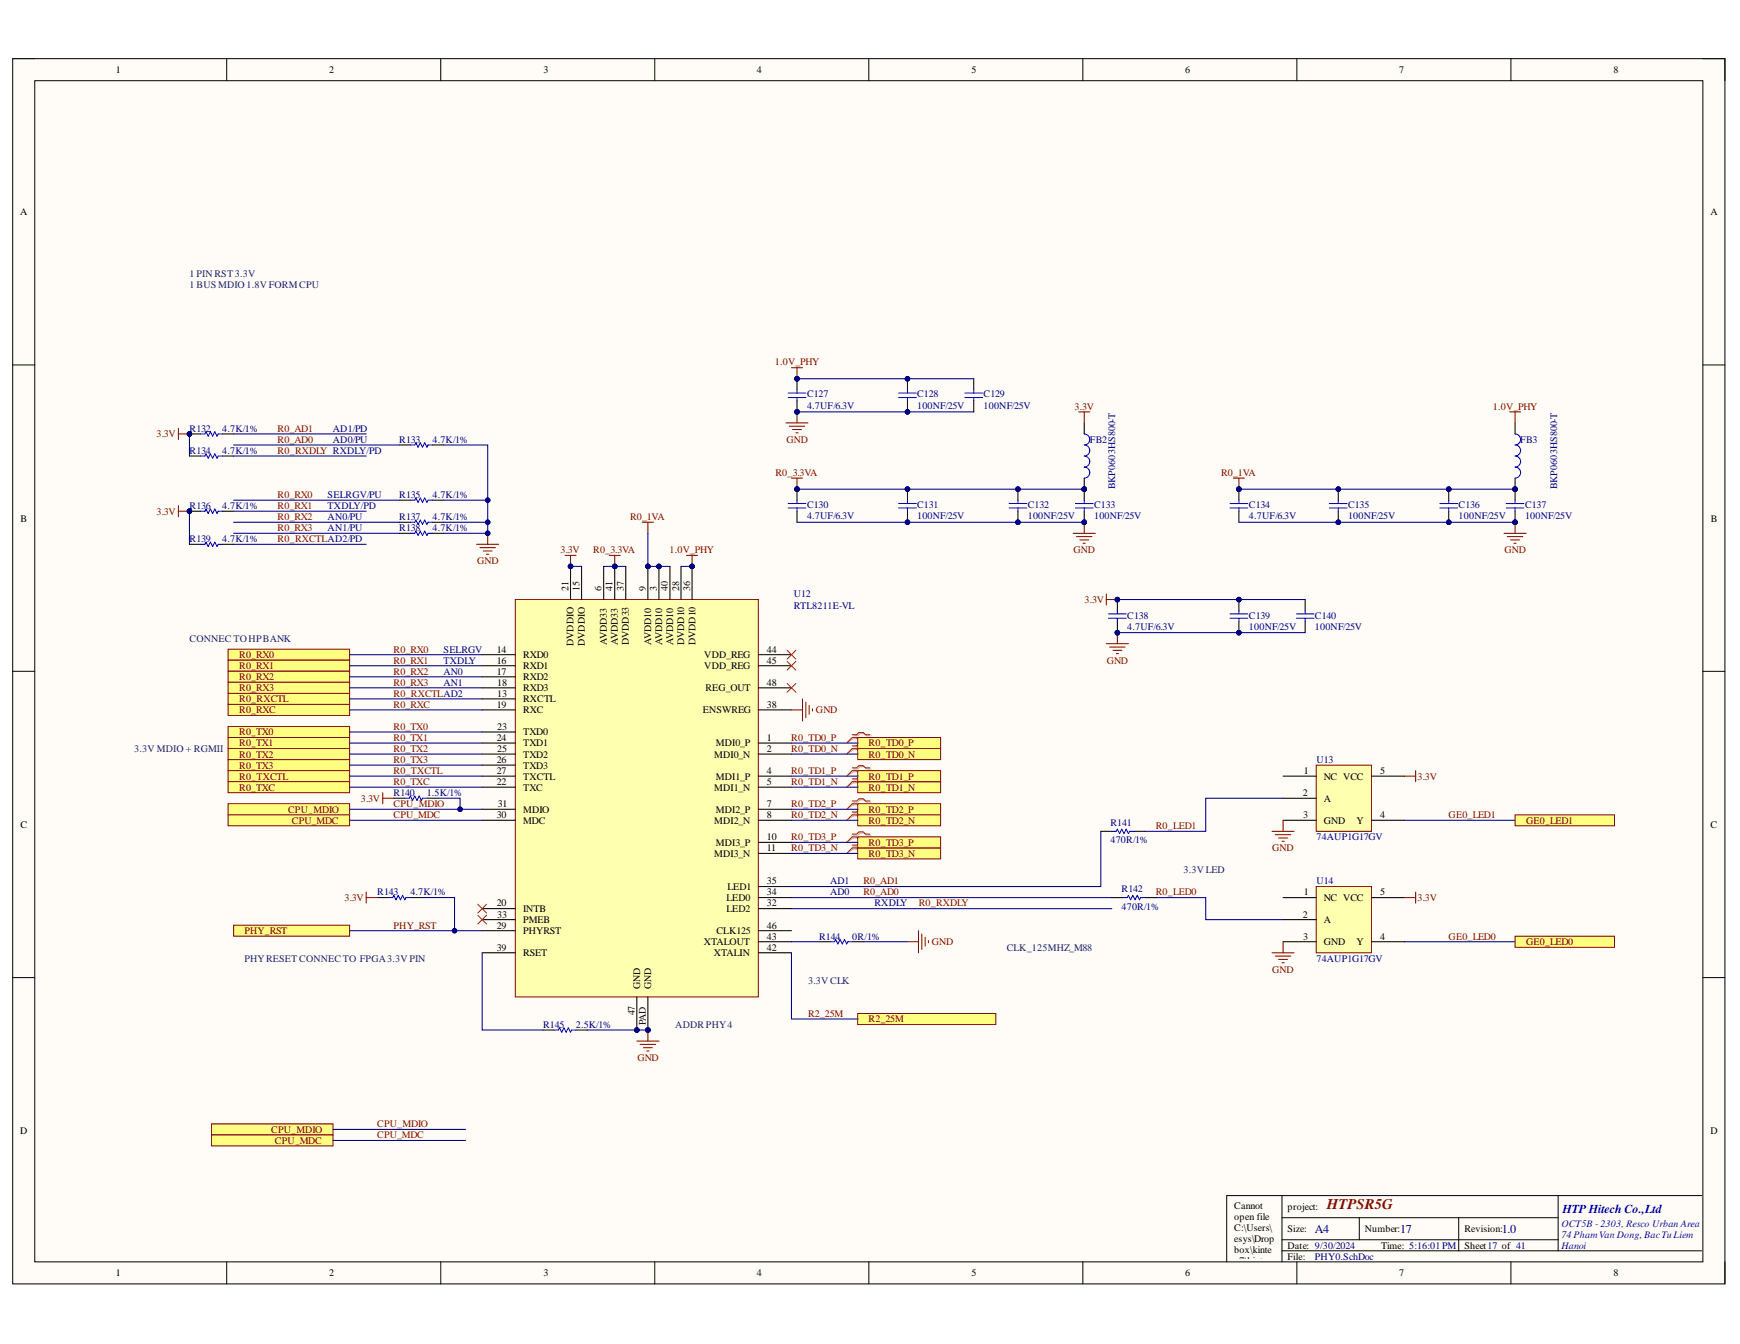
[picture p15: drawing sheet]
<svg xmlns="http://www.w3.org/2000/svg" width="279mm" height="216mm" viewBox="0 0 279 216" stroke-linecap="round" stroke-linejoin="round" font-family="sans-serif">
<defs><g id="words">
<text font-size="2.4" fill="#800000" x="213.1" y="194.2">HTPSR5G</text>
<text font-size="1.9" fill="#00f" x="250.9" y="194.8">HTP Hitech Co.,Ltd</text>
<g font-size="1.9" fill="#000080">
<text x="211.1" y="198">A4</text>
<text x="224.8" y="198">17</text>
<text x="241.2" y="198">1.0</text>
</g>
<g font-size="1.6">
<text x="18.6" y="11.8">1</text>
<text x="52.9" y="11.8">2</text>
<text x="87.3" y="11.8">3</text>
<text x="121.6" y="11.8">4</text>
<text x="156" y="11.8">5</text>
<text x="190.3" y="11.8">6</text>
<text x="224.7" y="11.8">7</text>
<text x="259.1" y="11.8">8</text>
<text x="3.2" y="34.6">A</text>
<text x="274.7" y="34.6">A</text>
<text x="3.3" y="83.8">B</text>
<text x="274.7" y="83.8">B</text>
<text x="91.3" y="94.9" transform="rotate(-90 91.3 94.9)">21</text>
<text x="93" y="94.9" transform="rotate(-90 93 94.9)">15</text>
<text x="96.6" y="94.9" transform="rotate(-90 96.6 94.9)">6</text>
<text x="98.4" y="94.9" transform="rotate(-90 98.4 94.9)">41</text>
<text x="100.2" y="94.9" transform="rotate(-90 100.2 94.9)">37</text>
<text x="103.7" y="94.9" transform="rotate(-90 103.7 94.9)">9</text>
<text x="105.5" y="94.9" transform="rotate(-90 105.5 94.9)">3</text>
<text x="107.3" y="94.9" transform="rotate(-90 107.3 94.9)">40</text>
<text x="109" y="94.9" transform="rotate(-90 109 94.9)">28</text>
<text x="110.8" y="94.9" transform="rotate(-90 110.8 94.9)">36</text>
<text x="79.8" y="104.9">14</text>
<text x="79.8" y="106.6">16</text>
<text x="84" y="105.7">RXD0</text>
<text x="84" y="107.5">RXD1</text>
<text x="92.1" y="103.8" transform="rotate(-90 92.1 103.8)">DVDDIO</text>
<text x="93.9" y="103.8" transform="rotate(-90 93.9 103.8)">DVDDIO</text>
<text x="97.4" y="103.7" transform="rotate(-90 97.4 103.7)">AVDD33</text>
<text x="99.2" y="103.7" transform="rotate(-90 99.2 103.7)">AVDD33</text>
<text x="101" y="103.7" transform="rotate(-90 101 103.7)">DVDD33</text>
<text x="104.5" y="103.7" transform="rotate(-90 104.5 103.7)">AVDD10</text>
<text x="106.3" y="103.7" transform="rotate(-90 106.3 103.7)">AVDD10</text>
<text x="108.1" y="103.7" transform="rotate(-90 108.1 103.7)">AVDD10</text>
<text x="109.9" y="103.7" transform="rotate(-90 109.9 103.7)">DVDD10</text>
<text x="111.7" y="103.7" transform="rotate(-90 111.7 103.7)">DVDD10</text>
<text x="113.1" y="105.7">VDD_REG</text>
<text x="113.1" y="107.5">VDD_REG</text>
<text x="123.2" y="104.9">44</text>
<text x="123.2" y="106.6">45</text>
<text x="79.8" y="108.4">17</text>
<text x="79.8" y="113.7">19</text>
<text x="79.9" y="110.2">18</text>
<text x="79.9" y="112">13</text>
<text x="84" y="109.3">RXD2</text>
<text x="84" y="111">RXD3</text>
<text x="84" y="112.8">RXCTL</text>
<text x="113.3" y="111">REG_OUT</text>
<text x="123.2" y="113.7">38</text>
<text x="123.2" y="110.2">48</text>
<text x="79.8" y="119">24</text>
<text x="79.9" y="117.2">23</text>
<text x="84" y="114.6">RXC</text>
<text x="84" y="118.1">TXD0</text>
<text x="84" y="119.9">TXD1</text>
<text x="112.8" y="114.6">ENSWREG</text>
<text x="115" y="119.9">MDI0_P</text>
<text x="123.2" y="119">1</text>
<text x="79.8" y="122.5">26</text>
<text x="79.8" y="124.3">27</text>
<text x="79.9" y="120.8">25</text>
<text x="84" y="121.7">TXD2</text>
<text x="84" y="123.5">TXD3</text>
<text x="84" y="125.2">TXCTL</text>
<text x="114.7" y="121.7">MDI0_N</text>
<text x="115" y="125.2">MDI1_P</text>
<text x="123.2" y="120.8">2</text>
<text x="123.2" y="124.3">4</text>
<text x="209.4" y="124.3">1</text>
<text x="212.6" y="125.2">NC VCC</text>
<text x="221.6" y="124.3">5</text>
<text x="79.8" y="126.1">22</text>
<text x="79.8" y="131.4">30</text>
<text x="79.9" y="129.6">31</text>
<text x="84" y="127">TXC</text>
<text x="84" y="130.6">MDIO</text>
<text x="114.7" y="127">MDI1_N</text>
<text x="115" y="130.6">MDI2_P</text>
<text x="123.2" y="126.1">5</text>
<text x="123.2" y="129.6">7</text>
<text x="123.2" y="131.4">8</text>
<text x="209.2" y="127.9">2</text>
<text x="209.3" y="131.4">3</text>
<text x="212.6" y="128.8">A</text>
<text x="221.6" y="131.4">4</text>
<text x="3.3" y="133">C</text>
<text x="84" y="132.3">MDC</text>
<text x="114.7" y="132.3">MDI2_N</text>
<text x="114.7" y="137.7">MDI3_N</text>
<text x="115" y="135.9">MDI3_P</text>
<text x="123.2" y="135">10</text>
<text x="123.2" y="136.7">11</text>
<text x="212.6" y="132.3">GND</text>
<text x="217.8" y="132.3">Y</text>
<text x="274.7" y="133">C</text>
<text x="116.8" y="142.9">LED1</text>
<text x="123.2" y="142.1">35</text>
<text x="123.2" y="143.8">34</text>
<text x="209.4" y="143.8">1</text>
<text x="221.6" y="143.8">5</text>
<text x="79.8" y="145.6">20</text>
<text x="79.8" y="149.2">29</text>
<text x="79.9" y="147.4">33</text>
<text x="84" y="146.5">INTB</text>
<text x="84" y="148.2">PMEB</text>
<text x="116.6" y="144.7">LED0</text>
<text x="116.6" y="146.5">LED2</text>
<text x="123.2" y="149.2">46</text>
<text x="123.2" y="145.6">32</text>
<text x="209.2" y="147.4">2</text>
<text x="212.6" y="144.7">NC VCC</text>
<text x="212.6" y="148.2">A</text>
<text x="79.8" y="152.7">39</text>
<text x="84" y="150">PHYRST</text>
<text x="84" y="153.6">RSET</text>
<text x="113" y="151.8">XTALOUT</text>
<text x="114.6" y="153.6">XTALIN</text>
<text x="115" y="150">CLK125</text>
<text x="123.2" y="152.7">42</text>
<text x="123.2" y="150.9">43</text>
<text x="209.3" y="150.9">3</text>
<text x="212.6" y="151.8">GND</text>
<text x="217.8" y="151.8">Y</text>
<text x="221.6" y="150.9">4</text>
<text x="102.8" y="158.9" transform="rotate(-90 102.8 158.9)">GND</text>
<text x="104.5" y="158.9" transform="rotate(-90 104.5 158.9)">GND</text>
<text x="101.9" y="163.1" transform="rotate(-90 101.9 163.1)">47</text>
<text x="103.7" y="164.7" transform="rotate(-90 103.7 164.7)">PAD</text>
<text x="3.2" y="182.1">D</text>
<text x="274.7" y="182.1">D</text>
<text x="198.2" y="194.2">Cannot</text>
<text x="198.2" y="196">open file</text>
<text x="198.2" y="197.7">C:\Users\</text>
<text x="206.7" y="194.4">project:</text>
<text x="206.7" y="198">Size:</text>
<text x="219.2" y="198">Number:</text>
<text x="235.2" y="198">Revision:</text>
<text x="198.2" y="199.5">esys\Drop</text>
<text x="198.2" y="201.3">box\kinte</text>
<text x="198.2" y="203">x7\kintex</text>
<text x="206.7" y="200.6">Date: 9/30/2024</text>
<text x="206.7" y="202.4">File:</text>
<text x="221.8" y="200.6">Time: 5:16:01 PM</text>
<text x="235.2" y="200.6">Sheet17 of 41</text>
<text x="18.6" y="205">1</text>
<text x="52.9" y="205">2</text>
<text x="87.3" y="205">3</text>
<text x="121.6" y="205">4</text>
<text x="156" y="205">5</text>
<text x="190.3" y="205">6</text>
<text x="198.2" y="206.6">O.jpg.</text>
<text x="224.7" y="205">7</text>
<text x="259.1" y="205">8</text>
</g>
<g font-size="1.6" fill="#073763">
<text x="30.5" y="44.6">1 PIN RST 3.3V</text>
<text x="30.5" y="46.3">1 BUS MDIO 1.8V FORMCPU</text>
<text x="30.5" y="103.1">CONNEC TO HPBANK</text>
<text x="21.6" y="120.8">3.3V MDIO + RGMII</text>
<text x="190.1" y="140.3">3.3V LED</text>
<text x="39.2" y="154.5">PHYRESET CONNEC TO FPGA3.3V PIN</text>
<text x="161.6" y="152.7">CLK_125MHZ_M88</text>
<text x="129.8" y="158">3.3V CLK</text>
<text x="108.4" y="165.2">ADDR PHY4</text>
</g>
<g font-size="1.6" fill="#800000">
<text x="124.4" y="58.7">1.0V_PHY</text>
<text x="172.6" y="65.8">3.3V</text>
<text x="239.7" y="65.8">1.0V_PHY</text>
<text x="25.1" y="70.3">3.3V</text>
<text x="44.6" y="71.1">R0_AD0</text>
<text x="44.6" y="69.3">R0_AD1</text>
<text x="126.3" y="71.1">GND</text>
<text x="44.6" y="72.9">R0_RXDLY RXDLY/PD</text>
<text x="124.5" y="76.4">R0_3.3VA</text>
<text x="196.1" y="76.4">R0_1VA</text>
<text x="25.1" y="82.7">3.3V</text>
<text x="44.6" y="80">R0_RX0</text>
<text x="44.6" y="81.8">R0_RX1</text>
<text x="44.6" y="83.6">R0_RX2</text>
<text x="101.2" y="83.6">R0_1VA</text>
<text x="44.6" y="85.3">R0_RX3</text>
<text x="44.6" y="87.1">R0_RXCTLAD2/PD</text>
<text x="90" y="88.9">3.3V</text>
<text x="95.2" y="88.9">R0_3.3VA</text>
<text x="107.5" y="88.9">1.0V_PHY</text>
<text x="172.4" y="88.9">GND</text>
<text x="241.6" y="88.9">GND</text>
<text x="76.6" y="90.7">GND</text>
<text x="174.2" y="96.8">3.3V</text>
<text x="38.4" y="105.7">R0_RX0</text>
<text x="38.4" y="107.5">R0_RX1</text>
<text x="63.2" y="104.9">R0_RX0</text>
<text x="63.2" y="106.6">R0_RX1</text>
<text x="177.7" y="106.6">GND</text>
<text x="38.4" y="109.3">R0_RX2</text>
<text x="38.4" y="111">R0_RX3</text>
<text x="38.4" y="112.8">R0_RXCTL</text>
<text x="63.2" y="108.4">R0_RX2</text>
<text x="63.2" y="110.2">R0_RX3</text>
<text x="63.2" y="112">R0_RXCTLAD2</text>
<text x="63.2" y="113.7">R0_RXC</text>
<text x="38.4" y="114.6">R0_RXC</text>
<text x="38.4" y="118.1">R0_TX0</text>
<text x="38.4" y="119.9">R0_TX1</text>
<text x="63.2" y="117.2">R0_TX0</text>
<text x="63.2" y="119">R0_TX1</text>
<text x="127" y="119">R0_TD0_P</text>
<text x="131" y="114.6">GND</text>
<text x="139.5" y="119.9">R0_TD0_P</text>
<text x="38.4" y="121.7">R0_TX2</text>
<text x="38.4" y="123.5">R0_TX3</text>
<text x="38.4" y="125.2">R0_TXCTL</text>
<text x="63.2" y="120.8">R0_TX2</text>
<text x="63.2" y="122.5">R0_TX3</text>
<text x="63.2" y="124.3">R0_TXCTL</text>
<text x="127" y="120.8">R0_TD0_N</text>
<text x="127" y="124.3">R0_TD1_P</text>
<text x="139.5" y="121.7">R0_TD0_N</text>
<text x="139.5" y="125.2">R0_TD1_P</text>
<text x="227.6" y="125.2">3.3V</text>
<text x="38.4" y="127">R0_TXC</text>
<text x="46.3" y="130.6">CPU_MDIO</text>
<text x="57.9" y="128.8">3.3V</text>
<text x="63.2" y="126.1">R0_TXC</text>
<text x="63.2" y="129.6">CPU_MDIO</text>
<text x="63.2" y="131.4">CPU_MDC</text>
<text x="127" y="126.1">R0_TD1_N</text>
<text x="127" y="129.6">R0_TD2_P</text>
<text x="127" y="131.4">R0_TD2_N</text>
<text x="139.5" y="127">R0_TD1_N</text>
<text x="139.5" y="130.6">R0_TD2_P</text>
<text x="232.6" y="131.4">GE0_LED1</text>
<text x="46.9" y="132.3">CPU_MDC</text>
<text x="127" y="136.7">R0_TD3_N</text>
<text x="127" y="135">R0_TD3_P</text>
<text x="139.5" y="132.3">R0_TD2_N</text>
<text x="139.5" y="137.7">R0_TD3_N</text>
<text x="139.5" y="135.9">R0_TD3_P</text>
<text x="185.6" y="133.2">R0_LED1</text>
<text x="204.3" y="136.7">GND</text>
<text x="245" y="132.3">GE0_LED1</text>
<text x="138.6" y="143.8">R0_AD0</text>
<text x="138.6" y="142.1">R0_AD1</text>
<text x="185.6" y="143.8">R0_LED0</text>
<text x="55.3" y="144.7">3.3V</text>
<text x="63.2" y="149.2">PHY_RST</text>
<text x="147.5" y="145.6">R0_RXDLY</text>
<text x="227.6" y="144.7">3.3V</text>
<text x="39.2" y="150">PHY_RST</text>
<text x="149.6" y="151.8">GND</text>
<text x="232.6" y="150.9">GE0_LED0</text>
<text x="245" y="151.8">GE0_LED0</text>
<text x="204.3" y="156.3">GND</text>
<text x="129.8" y="163.4">R2_25M</text>
<text x="139.5" y="164.2">R2_25M</text>
<text x="102.4" y="170.5">GND</text>
<text x="43.6" y="182">CPU_MDIO</text>
<text x="44.2" y="183.8">CPU_MDC</text>
<text x="60.6" y="181">CPU_MDIO</text>
<text x="60.6" y="182.8">CPU_MDC</text>
</g>
<g font-size="1.6" fill="#000080">
<text x="129.6" y="65.6">4.7UF/6.3V</text>
<text x="129.6" y="63.8">C127</text>
<text x="147.3" y="65.6">100NF/25V</text>
<text x="147.3" y="63.8">C128</text>
<text x="157.9" y="65.6">100NF/25V</text>
<text x="157.9" y="63.8">C129</text>
<text x="30.5" y="69.3">R132</text>
<text x="35.7" y="69.3">4.7K/1%</text>
<text x="53.5" y="71.1">AD0/PU</text>
<text x="53.5" y="69.3">AD1/PD</text>
<text x="64.1" y="71.1">R133</text>
<text x="69.4" y="71.1">4.7K/1%</text>
<text x="175" y="71.1">FB2</text>
<text x="244.1" y="71.1">FB3</text>
<text x="30.5" y="72.9">R134</text>
<text x="35.7" y="72.9">4.7K/1%</text>
<text x="30.5" y="81.8">R136</text>
<text x="35.7" y="81.8">4.7K/1%</text>
<text x="52.6" y="81.8">TXDLY/PD</text>
<text x="52.6" y="83.6">AN0/PU</text>
<text x="52.6" y="80">SELRGV/PU</text>
<text x="64.1" y="80">R135</text>
<text x="64.1" y="83.6">R137</text>
<text x="69.4" y="80">4.7K/1%</text>
<text x="69.4" y="83.6">4.7K/1%</text>
<text x="129.6" y="83.4">4.7UF/6.3V</text>
<text x="129.6" y="81.6">C130</text>
<text x="147.3" y="83.4">100NF/25V</text>
<text x="147.3" y="81.6">C131</text>
<text x="165" y="83.4">100NF/25V</text>
<text x="165" y="81.6">C132</text>
<text x="175.7" y="83.4">100NF/25V</text>
<text x="175.7" y="81.6">C133</text>
<text x="179.1" y="78.6" transform="rotate(-90 179.1 78.6)">BKP0603HS800-T</text>
<text x="200.6" y="83.4">4.7UF/6.3V</text>
<text x="200.6" y="81.6">C134</text>
<text x="216.5" y="83.4">100NF/25V</text>
<text x="216.5" y="81.6">C135</text>
<text x="234.2" y="83.4">100NF/25V</text>
<text x="234.2" y="81.6">C136</text>
<text x="244.9" y="83.4">100NF/25V</text>
<text x="244.9" y="81.6">C137</text>
<text x="250" y="78.6" transform="rotate(-90 250 78.6)">BKP0603HS800-T</text>
<text x="30.5" y="87.1">R139</text>
<text x="35.7" y="87.1">4.7K/1%</text>
<text x="52.6" y="85.3">AN1/PU</text>
<text x="64.1" y="85.3">R138</text>
<text x="69.4" y="85.3">4.7K/1%</text>
<text x="127.5" y="96">U12</text>
<text x="127.5" y="97.8">RTL8211E-VL</text>
<text x="181" y="101.1">4.7UF/6.3V</text>
<text x="181" y="99.4">C138</text>
<text x="200.6" y="101.1">100NF/25V</text>
<text x="200.6" y="99.4">C139</text>
<text x="211.1" y="101.1">100NF/25V</text>
<text x="211.1" y="99.4">C140</text>
<text x="71.2" y="106.6">TXDLY</text>
<text x="71.2" y="104.9">SELRGV</text>
<text x="71.2" y="108.4">AN0</text>
<text x="71.2" y="110.2">AN1</text>
<text x="211.4" y="122.5">U13</text>
<text x="63.2" y="127.9">R140</text>
<text x="68.5" y="127.9">1.5K/1%</text>
<text x="178.3" y="135.5">470R/1%</text>
<text x="178.3" y="132.7">R141</text>
<text x="211.4" y="135">74AUP1G17GV</text>
<text x="60.6" y="143.8">R143</text>
<text x="65.9" y="143.8">4.7K/1%</text>
<text x="133.3" y="143.8">AD0</text>
<text x="133.3" y="142.1">AD1</text>
<text x="180.1" y="143.3">R142</text>
<text x="211.4" y="142.1">U14</text>
<text x="140.4" y="145.6">RXDLY</text>
<text x="180.1" y="146.1">470R/1%</text>
<text x="131.5" y="150.9">R144</text>
<text x="136.9" y="150.9">0R/1%</text>
<text x="211.4" y="154.5">74AUP1G17GV</text>
<text x="87.2" y="165.2">R145</text>
<text x="92.5" y="165.2">2.5K/1%</text>
<text x="211.1" y="202.4">PHY0.SchDoc</text>
</g>
<g font-size="1.6" fill="#00f">
<text x="250.7" y="197">OCT5B - 2303, Resco Urban Area</text>
<text x="250.7" y="198.8">74 Pham Van Dong,BacTu Liem</text>
<text x="250.7" y="200.6">Hanoi</text>
</g>
</g></defs>
<path d="M2 9.4h275v196.8h-275z" fill-rule="evenodd" fill="#fffcf8"/>
<path d="M2 9.4h275v196.8h-275z" fill="none" stroke="#000" stroke-width=".16"/>
<path d="M5.6 13h267.8v189.7h-267.8z" fill-rule="evenodd" fill="#fffcf8"/>
<g fill="none" stroke="#000" stroke-width=".16">
<path d="M2 9.4h3.6M5.6 13h267.8v189.7h-267.8zM36.4 9.4v3.6M70.8 9.4v3.6M105.1 9.4v3.6M139.5 9.4v3.6M173.9 9.4v3.6M208.2 9.4v3.6M242.6 9.4v3.6M273.4 9.4h3.6v3.6M2 58.6h3.6M273.4 58.6h3.6"/>
<path d="M2 107.8h3.6M273.4 107.8h3.6M2 157h3.6M273.4 157h3.6M36.4 202.7v3.5M70.8 202.7v3.5M105.1 202.7v3.5M139.5 202.7v3.5M173.9 202.7v3.5M208.2 202.7v3.5M242.6 202.7v3.5M277 202.7v3.5"/>
</g>
<circle cx="102.3" cy="165.5" r=".36" fill="#000080"/>
<circle cx="102.3" cy="165.5" r=".36" fill="none" stroke="#000080" stroke-width=".16"/>
<circle cx="104" cy="165.5" r=".35" fill="#000080"/>
<circle cx="104" cy="165.5" r=".35" fill="none" stroke="#000080" stroke-width=".16"/>
<circle cx="98.7" cy="91" r=".35" fill="#000080"/>
<circle cx="98.7" cy="91" r=".35" fill="none" stroke="#000080" stroke-width=".16"/>
<circle cx="104" cy="91" r=".35" fill="#000080"/>
<circle cx="104" cy="91" r=".35" fill="none" stroke="#000080" stroke-width=".16"/>
<circle cx="105.8" cy="91" r=".36" fill="#000080"/>
<circle cx="105.8" cy="91" r=".36" fill="none" stroke="#000080" stroke-width=".16"/>
<circle cx="91.6" cy="91" r=".35" fill="#000080"/>
<circle cx="91.6" cy="91" r=".35" fill="none" stroke="#000080" stroke-width=".16"/>
<circle cx="111.1" cy="91" r=".35" fill="#000080"/>
<circle cx="111.1" cy="91" r=".35" fill="none" stroke="#000080" stroke-width=".16"/>
<path d="M82.7 96.3h39.1v63.8h-39.1z" fill-rule="evenodd" fill="#ffffb0"/>
<path d="M82.7 96.3h39.1v63.8h-39.1z" fill="none" stroke="#800000" stroke-width=".16"/>
<g fill="none" stroke="#000" stroke-width=".17">
<path d="M77.4 105.2h5.3M77.4 106.9h5.3M77.4 108.7h5.3M77.4 110.5h5.3M77.4 112.3h5.3M77.4 114h5.3M77.4 117.6h5.3M77.4 119.4h5.3M121.8 114h5.3M77.4 121.1h5.3M77.4 122.9h5.3M77.4 124.7h5.3"/>
<path d="M77.4 126.5h5.3M77.4 130h5.3M77.4 131.8h5.3M77.4 146h5.3M77.4 147.7h5.3M77.4 149.5h5.3M121.8 149.5h5.3M121.8 153.1h5.3M121.8 151.3h5.3M102.3 160.1v5.4"/>
</g>
<circle cx="102.3" cy="165.5" r=".36" fill="#000080"/>
<circle cx="102.3" cy="165.5" r=".36" fill="none" stroke="#000080" stroke-width=".16"/>
<path d="M104 160.1v5.4" fill="none" stroke="#000" stroke-width=".17"/>
<circle cx="104" cy="165.5" r=".35" fill="#000080"/>
<circle cx="104" cy="165.5" r=".35" fill="none" stroke="#000080" stroke-width=".16"/>
<g fill="none" stroke="#000" stroke-width=".17">
<path d="M96.9 91v5.3M98.7 91v5.3M121.8 110.5h5.3M121.8 119.4h5.3M121.8 105.2h5.3M121.8 106.9h5.3M121.8 121.1h5.3M121.8 124.7h5.3M121.8 126.5h5.3M121.8 130h5.3M121.8 131.8h5.3M121.8 135.3h5.3"/>
<path d="M121.8 137.1h5.3M77.4 153.1h5.3M121.8 142.4h5.3M121.8 144.2h5.3M121.8 146h5.3"/>
</g>
<circle cx="98.7" cy="91" r=".35" fill="#000080"/>
<circle cx="98.7" cy="91" r=".35" fill="none" stroke="#000080" stroke-width=".16"/>
<path d="M104 91v5.3" fill="none" stroke="#000" stroke-width=".17"/>
<circle cx="104" cy="91" r=".35" fill="#000080"/>
<circle cx="104" cy="91" r=".35" fill="none" stroke="#000080" stroke-width=".16"/>
<path d="M105.8 91v5.3" fill="none" stroke="#000" stroke-width=".17"/>
<circle cx="105.8" cy="91" r=".36" fill="#000080"/>
<circle cx="105.8" cy="91" r=".36" fill="none" stroke="#000080" stroke-width=".16"/>
<path d="M91.6 91v5.3M93.4 91v5.3M107.6 91v5.3" fill="none" stroke="#000" stroke-width=".17"/>
<circle cx="91.6" cy="91" r=".35" fill="#000080"/>
<circle cx="91.6" cy="91" r=".35" fill="none" stroke="#000080" stroke-width=".16"/>
<path d="M109.4 91v5.3M111.1 91v5.3" fill="none" stroke="#000" stroke-width=".17"/>
<circle cx="111.1" cy="91" r=".35" fill="#000080"/>
<circle cx="111.1" cy="91" r=".35" fill="none" stroke="#000080" stroke-width=".16"/>
<path d="M100.5 91v5.3" fill="none" stroke="#000" stroke-width=".17"/>
<path d="M102.3 167.2h3.5M102.8 167.8h2.5M103.3 168.3h1.4M103.9 168.8h.3M104 165.5v1.7" fill="none" stroke="#800000" stroke-width=".17"/>
<circle cx="104" cy="165.5" r=".35" fill="#000080"/>
<circle cx="104" cy="165.5" r=".35" fill="none" stroke="#000080" stroke-width=".16"/>
<path d="M126.4 104.5l1.4 1.4M126.4 106.2l1.4 1.5M126.4 109.8l1.4 1.4M127.8 104.5l-1.4 1.4M127.8 106.2l-1.4 1.5M127.8 109.8l-1.4 1.4M76.7 147l1.4 1.4M78.1 147l-1.4 1.4" fill="none" stroke="#f00" stroke-width=".16"/>
<path d="M97.8 89.2h1.8M98.7 89.2v1.8M127.1 114h1.8M128.9 112.3v3.5M129.4 112.8v2.5M129.9 113.3v1.4M130.5 113.9v.3" fill="none" stroke="#800000" stroke-width=".17"/>
<circle cx="98.7" cy="91" r=".35" fill="#000080"/>
<circle cx="98.7" cy="91" r=".35" fill="none" stroke="#000080" stroke-width=".16"/>
<path d="M36.6 104.3h19.5v1.8h-19.5z" fill-rule="evenodd" fill="#ffff80"/>
<path d="M36.6 104.3h19.5v1.8h-19.5z" fill="none" stroke="#800000" stroke-width=".16"/>
<path d="M36.6 106.1h19.5v1.7h-19.5z" fill-rule="evenodd" fill="#ffff80"/>
<path d="M36.6 106.1h19.5v1.7h-19.5z" fill="none" stroke="#800000" stroke-width=".16"/>
<path d="M36.6 107.8h19.5v1.8h-19.5z" fill-rule="evenodd" fill="#ffff80"/>
<path d="M36.6 107.8h19.5v1.8h-19.5z" fill="none" stroke="#800000" stroke-width=".16"/>
<path d="M36.6 109.6h19.5v1.8h-19.5z" fill-rule="evenodd" fill="#ffff80"/>
<path d="M36.6 109.6h19.5v1.8h-19.5z" fill="none" stroke="#800000" stroke-width=".16"/>
<path d="M36.6 111.4h19.5v1.8h-19.5z" fill-rule="evenodd" fill="#ffff80"/>
<path d="M36.6 111.4h19.5v1.8h-19.5z" fill="none" stroke="#800000" stroke-width=".16"/>
<path d="M36.6 113.2h19.5v1.7h-19.5z" fill-rule="evenodd" fill="#ffff80"/>
<path d="M36.6 113.2h19.5v1.7h-19.5z" fill="none" stroke="#800000" stroke-width=".16"/>
<path d="M36.6 116.7h19.5v1.8h-19.5z" fill-rule="evenodd" fill="#ffff80"/>
<path d="M36.6 116.7h19.5v1.8h-19.5z" fill="none" stroke="#800000" stroke-width=".16"/>
<path d="M36.6 118.5h19.5v1.7h-19.5z" fill-rule="evenodd" fill="#ffff80"/>
<path d="M36.6 118.5h19.5v1.7h-19.5z" fill="none" stroke="#800000" stroke-width=".16"/>
<path d="M36.6 120.2h19.5v1.8h-19.5z" fill-rule="evenodd" fill="#ffff80"/>
<path d="M36.6 120.2h19.5v1.8h-19.5z" fill="none" stroke="#800000" stroke-width=".16"/>
<path d="M36.6 122h19.5v1.8h-19.5z" fill-rule="evenodd" fill="#ffff80"/>
<path d="M36.6 122h19.5v1.8h-19.5z" fill="none" stroke="#800000" stroke-width=".16"/>
<path d="M36.6 123.8h19.5v1.8h-19.5z" fill-rule="evenodd" fill="#ffff80"/>
<path d="M36.6 123.8h19.5v1.8h-19.5z" fill="none" stroke="#800000" stroke-width=".16"/>
<path d="M36.6 125.6h19.5v1.7h-19.5z" fill-rule="evenodd" fill="#ffff80"/>
<path d="M36.6 125.6h19.5v1.7h-19.5z" fill="none" stroke="#800000" stroke-width=".16"/>
<g fill="none" stroke="#d0a19e" stroke-width=".17">
<path d="M137 118.2h.7l.4-.3h.7l.4 .3h.7M137 118.6h.7l.4 .4h.7l.4-.4h.7M137 120h.7l.4-.4h.7l.4 .4h.7M137 120.4h.7l.4 .4h.7l.4-.4h.7M137 123.5h.7l.4-.3h.7l.4 .3h.7M137 124h.7l.4 .3h.7l.4-.3h.7M137 125.3h.7l.4-.4h.7l.4 .4h.7M137 125.7h.7l.4 .4h.7l.4-.4h.7M137 128.8h.7l.4-.3h.7l.4 .3h.7M137 129.3h.7l.4 .3h.7l.4-.3h.7M137 130.6h.7l.4-.3h.7l.4 .3h.7M137 131.1h.7l.4 .3h.7l.4-.3h.7"/>
<path d="M137 134.2h.7l.4-.4h.7l.4 .4h.7M137 134.6h.7l.4 .4h.7l.4-.4h.7M137 135.9h.7l.4-.3h.7l.4 .3h.7M137 136.4h.7l.4 .3h.7l.4-.3h.7"/>
</g>
<path d="M137 118.6l-1 .8M137 120.4l-1 .7M137 124l-1 .7M137 125.7l-1 .8M137 129.3l-1 .7M137 131.1l-1 .7M137 134.6l-1 .7M137 136.4l-1 .7" fill="none" stroke="#d0a19e" stroke-width=".16"/>
<g fill="none" stroke="#f00" stroke-width=".17">
<path d="M136.8 118h.8l.3-.3h.7l.4 .3h.7M136.8 118.5h.8l.3 .3h.7l.4-.3h.7M136.8 119.8h.8l.3-.4h.7l.4 .4h.7M136.8 120.2h.8l.3 .4h.7l.4-.4h.7M136.8 123.4h.8l.3-.4h.7l.4 .4h.7M136.8 123.8h.8l.3 .4h.7l.4-.4h.7M136.8 125.1h.8l.3-.3h.7l.4 .3h.7M136.8 125.6h.8l.3 .3h.7l.4-.3h.7M136.8 128.7h.8l.3-.4h.7l.4 .4h.7M136.8 129.1h.8l.3 .4h.7l.4-.4h.7M136.8 130.4h.8l.3-.3h.7l.4 .3h.7M136.8 130.9h.8l.3 .3h.7l.4-.3h.7"/>
<path d="M136.8 134h.8l.3-.4h.7l.4 .4h.7M136.8 134.4h.8l.3 .4h.7l.4-.4h.7M136.8 135.8h.8l.3-.4h.7l.4 .4h.7M136.8 136.2h.8l.3 .4h.7l.4-.4h.7"/>
</g>
<path d="M136.8 118.5l-.8 .9M136.8 120.2l-.8 .9M136.8 123.8l-.8 .9M136.8 125.6l-.8 .9M136.8 129.1l-.8 .9M136.8 130.9l-.8 .9M136.8 134.4l-.8 .9M136.8 136.2l-.8 .9M76.7 145.2l1.4 1.5M78.1 145.2l-1.4 1.5" fill="none" stroke="#f00" stroke-width=".16"/>
<path d="M63.2 128.2h1.8M68.6 128.2h1.7M176.8 133.5h1.7M182.1 133.5h1.8M178.5 144.2h1.8M183.9 144.2h1.7M87.2 165.5h1.8M92.5 165.5h1.8" fill="none" stroke="#000" stroke-width=".17"/>
<path d="M65 128.2h.7l.2-.3 .3 .7 .4-.7 .4 .7 .3-.7 .4 .7 .1-.4h.8M178.5 133.5h.7l.2-.3 .4 .7 .3-.7 .4 .7 .3-.7 .4 .7 .2-.4h.7M180.3 144.2h.7l.2-.4 .3 .7 .4-.7 .4 .7 .3-.7 .4 .7 .1-.3h.8M89 165.5h.7l.1-.4 .4 .7 .4-.7 .3 .7 .4-.7 .3 .7 .2-.3h.7" fill="none" stroke="#00f" stroke-width=".17"/>
<path d="M36.6 129.1h19.5v1.8h-19.5z" fill-rule="evenodd" fill="#ffff80"/>
<path d="M36.6 129.1h19.5v1.8h-19.5z" fill="none" stroke="#800000" stroke-width=".16"/>
<path d="M36.6 130.9h19.5v1.8h-19.5z" fill-rule="evenodd" fill="#ffff80"/>
<path d="M36.6 130.9h19.5v1.8h-19.5z" fill="none" stroke="#800000" stroke-width=".16"/>
<circle cx="198.9" cy="101.6" r=".35" fill="#000080"/>
<circle cx="198.9" cy="101.6" r=".35" fill="none" stroke="#000080" stroke-width=".16"/>
<circle cx="198.9" cy="96.3" r=".35" fill="#000080"/>
<circle cx="198.9" cy="96.3" r=".35" fill="none" stroke="#000080" stroke-width=".16"/>
<path d="M198.9 99.9v1.7" fill="none" stroke="#000" stroke-width=".17"/>
<circle cx="198.9" cy="101.6" r=".35" fill="#000080"/>
<circle cx="198.9" cy="101.6" r=".35" fill="none" stroke="#000080" stroke-width=".16"/>
<path d="M198.9 96.3v1.8" fill="none" stroke="#000" stroke-width=".17"/>
<circle cx="198.9" cy="96.3" r=".35" fill="#000080"/>
<circle cx="198.9" cy="96.3" r=".35" fill="none" stroke="#000080" stroke-width=".16"/>
<path d="M197.5 98.6h2.9M197.5 99.3h2.9M198.9 98.1v.5M198.9 99.3v.6M208.2 98.6h2.8M208.2 99.3h2.8M209.6 98.1v.5M209.6 99.3v.6" fill="none" stroke="#00f" stroke-width=".17"/>
<path d="M209.6 96.3v1.8M209.6 99.9v1.7" fill="none" stroke="#000" stroke-width=".17"/>
<path d="M177.6 103.4h3.6M178.2 103.9h2.5M178.7 104.5h1.4M179.2 105h.4M179.4 101.6v1.8" fill="none" stroke="#800000" stroke-width=".17"/>
<circle cx="179.4" cy="101.6" r=".35" fill="#000080"/>
<circle cx="179.4" cy="101.6" r=".35" fill="none" stroke="#000080" stroke-width=".16"/>
<path d="M127.1 76.8h1.8M128 76.8v1.8" fill="none" stroke="#800000" stroke-width=".17"/>
<circle cx="128" cy="78.6" r=".36" fill="#000080"/>
<circle cx="128" cy="78.6" r=".36" fill="none" stroke="#000080" stroke-width=".16"/>
<circle cx="163.5" cy="83.9" r=".35" fill="#000080"/>
<circle cx="163.5" cy="83.9" r=".35" fill="none" stroke="#000080" stroke-width=".16"/>
<circle cx="163.5" cy="78.6" r=".36" fill="#000080"/>
<circle cx="163.5" cy="78.6" r=".36" fill="none" stroke="#000080" stroke-width=".16"/>
<path d="M163.5 82.1v1.8" fill="none" stroke="#000" stroke-width=".17"/>
<circle cx="163.5" cy="83.9" r=".35" fill="#000080"/>
<circle cx="163.5" cy="83.9" r=".35" fill="none" stroke="#000080" stroke-width=".16"/>
<path d="M163.5 78.6v1.7" fill="none" stroke="#000" stroke-width=".17"/>
<circle cx="163.5" cy="78.6" r=".36" fill="#000080"/>
<circle cx="163.5" cy="78.6" r=".36" fill="none" stroke="#000080" stroke-width=".16"/>
<path d="M162 80.9h2.9M162 81.6h2.9M163.5 80.3v.6M163.5 81.6v.5" fill="none" stroke="#00f" stroke-width=".17"/>
<circle cx="174.1" cy="83.9" r=".35" fill="#000080"/>
<circle cx="174.1" cy="83.9" r=".35" fill="none" stroke="#000080" stroke-width=".16"/>
<circle cx="174.1" cy="78.6" r=".35" fill="#000080"/>
<circle cx="174.1" cy="78.6" r=".35" fill="none" stroke="#000080" stroke-width=".16"/>
<path d="M174.1 82.1v1.8" fill="none" stroke="#000" stroke-width=".17"/>
<circle cx="174.1" cy="83.9" r=".35" fill="#000080"/>
<circle cx="174.1" cy="83.9" r=".35" fill="none" stroke="#000080" stroke-width=".16"/>
<path d="M174.1 78.6v1.7" fill="none" stroke="#000" stroke-width=".17"/>
<circle cx="174.1" cy="78.6" r=".35" fill="#000080"/>
<circle cx="174.1" cy="78.6" r=".35" fill="none" stroke="#000080" stroke-width=".16"/>
<path d="M172.7 80.9h2.8M172.7 81.6h2.8M174.1 80.3v.6M174.1 81.6v.5" fill="none" stroke="#00f" stroke-width=".17"/>
<path d="M172.3 85.7h3.6M172.9 86.2h2.4M173.4 86.7h1.4M173.9 87.3h.4M174.1 83.9v1.8" fill="none" stroke="#800000" stroke-width=".17"/>
<circle cx="174.1" cy="83.9" r=".35" fill="#000080"/>
<circle cx="174.1" cy="83.9" r=".35" fill="none" stroke="#000080" stroke-width=".16"/>
<circle cx="145.7" cy="83.9" r=".35" fill="#000080"/>
<circle cx="145.7" cy="83.9" r=".35" fill="none" stroke="#000080" stroke-width=".16"/>
<circle cx="145.7" cy="78.6" r=".36" fill="#000080"/>
<circle cx="145.7" cy="78.6" r=".36" fill="none" stroke="#000080" stroke-width=".16"/>
<path d="M145.7 82.1v1.8" fill="none" stroke="#000" stroke-width=".17"/>
<circle cx="145.7" cy="83.9" r=".35" fill="#000080"/>
<circle cx="145.7" cy="83.9" r=".35" fill="none" stroke="#000080" stroke-width=".16"/>
<path d="M145.7 78.6v1.7" fill="none" stroke="#000" stroke-width=".17"/>
<circle cx="145.7" cy="78.6" r=".36" fill="#000080"/>
<circle cx="145.7" cy="78.6" r=".36" fill="none" stroke="#000080" stroke-width=".16"/>
<path d="M144.3 80.9h2.8M144.3 81.6h2.8M145.7 80.3v.6M145.7 81.6v.5" fill="none" stroke="#00f" stroke-width=".17"/>
<circle cx="145.7" cy="66.2" r=".35" fill="#000080"/>
<circle cx="145.7" cy="66.2" r=".35" fill="none" stroke="#000080" stroke-width=".16"/>
<circle cx="145.7" cy="60.8" r=".35" fill="#000080"/>
<circle cx="145.7" cy="60.8" r=".35" fill="none" stroke="#000080" stroke-width=".16"/>
<path d="M145.7 64.4v1.8" fill="none" stroke="#000" stroke-width=".17"/>
<circle cx="145.7" cy="66.2" r=".35" fill="#000080"/>
<circle cx="145.7" cy="66.2" r=".35" fill="none" stroke="#000080" stroke-width=".16"/>
<path d="M145.7 60.8v1.8" fill="none" stroke="#000" stroke-width=".17"/>
<circle cx="145.7" cy="60.8" r=".35" fill="#000080"/>
<circle cx="145.7" cy="60.8" r=".35" fill="none" stroke="#000080" stroke-width=".16"/>
<path d="M144.3 63.1h2.8M144.3 63.9h2.8M145.7 62.6v.5M145.7 63.9v.5M154.9 63.1h2.9M154.9 63.9h2.9M156.4 62.6v.5M156.4 63.9v.5" fill="none" stroke="#00f" stroke-width=".17"/>
<path d="M156.4 60.8v1.8M156.4 64.4v1.8" fill="none" stroke="#000" stroke-width=".17"/>
<path d="M126.2 67.9h3.6M126.7 68.5h2.5M127.3 69h1.4M127.8 69.5h.4M128 66.2v1.7" fill="none" stroke="#800000" stroke-width=".17"/>
<circle cx="128" cy="66.2" r=".35" fill="#000080"/>
<circle cx="128" cy="66.2" r=".35" fill="none" stroke="#000080" stroke-width=".16"/>
<circle cx="232.6" cy="83.9" r=".35" fill="#000080"/>
<circle cx="232.6" cy="83.9" r=".35" fill="none" stroke="#000080" stroke-width=".16"/>
<circle cx="232.6" cy="78.6" r=".35" fill="#000080"/>
<circle cx="232.6" cy="78.6" r=".35" fill="none" stroke="#000080" stroke-width=".16"/>
<path d="M232.6 82.1v1.8" fill="none" stroke="#000" stroke-width=".17"/>
<circle cx="232.6" cy="83.9" r=".35" fill="#000080"/>
<circle cx="232.6" cy="83.9" r=".35" fill="none" stroke="#000080" stroke-width=".16"/>
<path d="M232.6 78.6v1.7" fill="none" stroke="#000" stroke-width=".17"/>
<circle cx="232.6" cy="78.6" r=".35" fill="#000080"/>
<circle cx="232.6" cy="78.6" r=".35" fill="none" stroke="#000080" stroke-width=".16"/>
<path d="M231.2 80.9h2.9M231.2 81.6h2.9M232.6 80.3v.6M232.6 81.6v.5" fill="none" stroke="#00f" stroke-width=".17"/>
<circle cx="243.3" cy="83.9" r=".35" fill="#000080"/>
<circle cx="243.3" cy="83.9" r=".35" fill="none" stroke="#000080" stroke-width=".16"/>
<circle cx="243.3" cy="78.6" r=".35" fill="#000080"/>
<circle cx="243.3" cy="78.6" r=".35" fill="none" stroke="#000080" stroke-width=".16"/>
<path d="M243.3 82.1v1.8" fill="none" stroke="#000" stroke-width=".17"/>
<circle cx="243.3" cy="83.9" r=".35" fill="#000080"/>
<circle cx="243.3" cy="83.9" r=".35" fill="none" stroke="#000080" stroke-width=".16"/>
<path d="M243.3 78.6v1.7" fill="none" stroke="#000" stroke-width=".17"/>
<circle cx="243.3" cy="78.6" r=".35" fill="#000080"/>
<circle cx="243.3" cy="78.6" r=".35" fill="none" stroke="#000080" stroke-width=".16"/>
<path d="M241.9 80.9h2.8M241.9 81.6h2.8M243.3 80.3v.6M243.3 81.6v.5" fill="none" stroke="#00f" stroke-width=".17"/>
<path d="M241.5 85.7h3.5M242 86.2h2.5M242.6 86.7h1.4M243.1 87.3h.4M243.3 83.9v1.8" fill="none" stroke="#800000" stroke-width=".17"/>
<circle cx="243.3" cy="83.9" r=".35" fill="#000080"/>
<circle cx="243.3" cy="83.9" r=".35" fill="none" stroke="#000080" stroke-width=".16"/>
<circle cx="214.9" cy="83.9" r=".35" fill="#000080"/>
<circle cx="214.9" cy="83.9" r=".35" fill="none" stroke="#000080" stroke-width=".16"/>
<circle cx="214.9" cy="78.6" r=".35" fill="#000080"/>
<circle cx="214.9" cy="78.6" r=".35" fill="none" stroke="#000080" stroke-width=".16"/>
<path d="M214.9 82.1v1.8" fill="none" stroke="#000" stroke-width=".17"/>
<circle cx="214.9" cy="83.9" r=".35" fill="#000080"/>
<circle cx="214.9" cy="83.9" r=".35" fill="none" stroke="#000080" stroke-width=".16"/>
<path d="M214.9 78.6v1.7" fill="none" stroke="#000" stroke-width=".17"/>
<circle cx="214.9" cy="78.6" r=".35" fill="#000080"/>
<circle cx="214.9" cy="78.6" r=".35" fill="none" stroke="#000080" stroke-width=".16"/>
<path d="M213.5 80.9h2.8M213.5 81.6h2.8M214.9 80.3v.6M214.9 81.6v.5" fill="none" stroke="#00f" stroke-width=".17"/>
<path d="M198 76.8h1.8M198.9 76.8v1.8" fill="none" stroke="#800000" stroke-width=".17"/>
<circle cx="198.9" cy="78.6" r=".35" fill="#000080"/>
<circle cx="198.9" cy="78.6" r=".35" fill="none" stroke="#000080" stroke-width=".16"/>
<circle cx="128" cy="66.2" r=".35" fill="#000080"/>
<circle cx="128" cy="66.2" r=".35" fill="none" stroke="#000080" stroke-width=".16"/>
<circle cx="128" cy="60.8" r=".35" fill="#000080"/>
<circle cx="128" cy="60.8" r=".35" fill="none" stroke="#000080" stroke-width=".16"/>
<path d="M128 64.4v1.8" fill="none" stroke="#000" stroke-width=".17"/>
<circle cx="128" cy="66.2" r=".35" fill="#000080"/>
<circle cx="128" cy="66.2" r=".35" fill="none" stroke="#000080" stroke-width=".16"/>
<path d="M128 60.8v1.8" fill="none" stroke="#000" stroke-width=".17"/>
<circle cx="128" cy="60.8" r=".35" fill="#000080"/>
<circle cx="128" cy="60.8" r=".35" fill="none" stroke="#000080" stroke-width=".16"/>
<path d="M126.6 63.1h2.8M126.6 63.9h2.8M128 62.6v.5M128 63.9v.5" fill="none" stroke="#00f" stroke-width=".17"/>
<circle cx="128" cy="78.6" r=".36" fill="#000080"/>
<circle cx="128" cy="78.6" r=".36" fill="none" stroke="#000080" stroke-width=".16"/>
<path d="M128 78.6v1.7M128 82.1v1.8" fill="none" stroke="#000" stroke-width=".17"/>
<circle cx="128" cy="78.6" r=".36" fill="#000080"/>
<circle cx="128" cy="78.6" r=".36" fill="none" stroke="#000080" stroke-width=".16"/>
<path d="M126.6 80.9h2.8M126.6 81.6h2.8M128 80.3v.6M128 81.6v.5" fill="none" stroke="#00f" stroke-width=".17"/>
<circle cx="198.9" cy="78.6" r=".35" fill="#000080"/>
<circle cx="198.9" cy="78.6" r=".35" fill="none" stroke="#000080" stroke-width=".16"/>
<path d="M198.9 78.6v1.7M198.9 82.1v1.8" fill="none" stroke="#000" stroke-width=".17"/>
<circle cx="198.9" cy="78.6" r=".35" fill="#000080"/>
<circle cx="198.9" cy="78.6" r=".35" fill="none" stroke="#000080" stroke-width=".16"/>
<path d="M197.5 80.9h2.9M197.5 81.6h2.9M198.9 80.3v.6M198.9 81.6v.5" fill="none" stroke="#00f" stroke-width=".17"/>
<circle cx="179.4" cy="101.6" r=".35" fill="#000080"/>
<circle cx="179.4" cy="101.6" r=".35" fill="none" stroke="#000080" stroke-width=".16"/>
<circle cx="179.4" cy="96.3" r=".35" fill="#000080"/>
<circle cx="179.4" cy="96.3" r=".35" fill="none" stroke="#000080" stroke-width=".16"/>
<path d="M179.4 99.9v1.7" fill="none" stroke="#000" stroke-width=".17"/>
<circle cx="179.4" cy="101.6" r=".35" fill="#000080"/>
<circle cx="179.4" cy="101.6" r=".35" fill="none" stroke="#000080" stroke-width=".16"/>
<path d="M179.4 96.3v1.8" fill="none" stroke="#000" stroke-width=".17"/>
<circle cx="179.4" cy="96.3" r=".35" fill="#000080"/>
<circle cx="179.4" cy="96.3" r=".35" fill="none" stroke="#000080" stroke-width=".16"/>
<path d="M178 98.6h2.8M178 99.3h2.8M179.4 98.1v.5M179.4 99.3v.6" fill="none" stroke="#00f" stroke-width=".17"/>
<circle cx="174.1" cy="78.6" r=".35" fill="#000080"/>
<circle cx="174.1" cy="78.6" r=".35" fill="none" stroke="#000080" stroke-width=".16"/>
<path d="M174.1 67.9v1.8M174.1 76.8v1.8" fill="none" stroke="#000" stroke-width=".17"/>
<circle cx="174.1" cy="78.6" r=".35" fill="#000080"/>
<circle cx="174.1" cy="78.6" r=".35" fill="none" stroke="#000080" stroke-width=".16"/>
<path d="M174.1 69.7a.88 .88 0 0 1 .9 .9 .88 .88 0 0 1-.9 .9 .89 .89 0 0 1 .9 .9 .89 .89 0 0 1-.9 .9 .89 .89 0 0 1 .9 .8 .89 .89 0 0 1-.9 .9 .89 .89 0 0 1 .9 .9 .89 .89 0 0 1-.9 .9" fill="none" stroke="#00f" stroke-width=".17"/>
<circle cx="243.3" cy="78.6" r=".35" fill="#000080"/>
<circle cx="243.3" cy="78.6" r=".35" fill="none" stroke="#000080" stroke-width=".16"/>
<path d="M243.3 67.9v1.8M243.3 76.8v1.8" fill="none" stroke="#000" stroke-width=".17"/>
<circle cx="243.3" cy="78.6" r=".35" fill="#000080"/>
<circle cx="243.3" cy="78.6" r=".35" fill="none" stroke="#000080" stroke-width=".16"/>
<path d="M243.3 69.7a.88 .88 0 0 1 .9 .9 .88 .88 0 0 1-.9 .9 .89 .89 0 0 1 .9 .9 .89 .89 0 0 1-.9 .9 .89 .89 0 0 1 .9 .8 .89 .89 0 0 1-.9 .9 .89 .89 0 0 1 .9 .9 .89 .89 0 0 1-.9 .9" fill="none" stroke="#00f" stroke-width=".17"/>
<path d="M173.2 66.2h1.8M174.1 66.2v1.7" fill="none" stroke="#800000" stroke-width=".17"/>
<circle cx="30.4" cy="69.7" r=".35" fill="#000080"/>
<circle cx="30.4" cy="69.7" r=".35" fill="none" stroke="#000080" stroke-width=".16"/>
<path d="M30.4 69.7h1.8" fill="none" stroke="#000" stroke-width=".17"/>
<circle cx="30.4" cy="69.7" r=".35" fill="#000080"/>
<circle cx="30.4" cy="69.7" r=".35" fill="none" stroke="#000080" stroke-width=".16"/>
<path d="M30.4 73.3h1.8M35.7 69.7h1.8M35.7 73.3h1.8M64.1 71.5h1.8M69.4 71.5h1.8M64.1 80.3h1.8M69.4 80.3h1.8" fill="none" stroke="#000" stroke-width=".17"/>
<path d="M32.2 69.7h.7l.2-.3 .3 .7 .4-.7 .3 .7 .4-.7 .3 .7 .2-.4h.7M32.2 73.3h.7l.2-.4 .3 .7 .4-.7 .3 .7 .4-.7 .3 .7 .2-.3h.7M65.9 71.5h.7l.2-.4 .3 .7 .4-.7 .3 .7 .4-.7 .4 .7 .1-.3h.7M65.9 80.3h.7l.2-.3 .3 .7 .4-.7 .3 .7 .4-.7 .4 .7 .1-.4h.7" fill="none" stroke="#00f" stroke-width=".17"/>
<circle cx="30.4" cy="82.1" r=".35" fill="#000080"/>
<circle cx="30.4" cy="82.1" r=".35" fill="none" stroke="#000080" stroke-width=".16"/>
<path d="M30.4 82.1h1.8" fill="none" stroke="#000" stroke-width=".17"/>
<circle cx="30.4" cy="82.1" r=".35" fill="#000080"/>
<circle cx="30.4" cy="82.1" r=".35" fill="none" stroke="#000080" stroke-width=".16"/>
<path d="M30.4 87.4h1.8M35.7 82.1h1.8M35.7 87.4h1.8M64.1 83.9h1.8M64.1 85.7h1.8M69.4 83.9h1.8M69.4 85.7h1.8" fill="none" stroke="#000" stroke-width=".17"/>
<path d="M32.2 82.1h.7l.2-.3 .3 .7 .4-.7 .3 .7 .4-.7 .3 .7 .2-.4h.7M32.2 87.4h.7l.2-.3 .3 .7 .4-.7 .3 .7 .4-.7 .3 .7 .2-.4h.7M65.9 83.9h.7l.2-.4 .3 .7 .4-.7 .3 .7 .4-.7 .4 .7 .1-.3h.7M65.9 85.7h.7l.2-.4 .3 .7 .4-.7 .3 .7 .4-.7 .4 .7 .1-.3h.7" fill="none" stroke="#00f" stroke-width=".17"/>
<path d="M76.5 87.4h3.6M77.1 88h2.5M77.6 88.5h1.4M78.1 89h.4M78.3 85.7v1.7" fill="none" stroke="#800000" stroke-width=".17"/>
<circle cx="78.3" cy="85.7" r=".35" fill="#000080"/>
<circle cx="78.3" cy="85.7" r=".35" fill="none" stroke="#000080" stroke-width=".16"/>
<path d="M103.1 83.9h1.8M104 83.9v1.8M110.2 89.2h1.8M111.1 89.2v1.8" fill="none" stroke="#800000" stroke-width=".17"/>
<circle cx="111.1" cy="91" r=".35" fill="#000080"/>
<circle cx="111.1" cy="91" r=".35" fill="none" stroke="#000080" stroke-width=".16"/>
<path d="M127.1 59.1h1.8M128 59.1v1.7" fill="none" stroke="#800000" stroke-width=".17"/>
<circle cx="128" cy="60.8" r=".35" fill="#000080"/>
<circle cx="128" cy="60.8" r=".35" fill="none" stroke="#000080" stroke-width=".16"/>
<path d="M242.4 66.2h1.8M243.3 66.2v1.7" fill="none" stroke="#800000" stroke-width=".17"/>
<path d="M137.7 162.8h22.2v1.8h-22.2z" fill-rule="evenodd" fill="#ffff80"/>
<path d="M137.7 162.8h22.2v1.8h-22.2z" fill="none" stroke="#800000" stroke-width=".16"/>
<path d="M131.5 151.3h1.8M136.8 151.3h1.8" fill="none" stroke="#000" stroke-width=".17"/>
<path d="M133.3 151.3h.7l.2-.4 .3 .7 .4-.7 .3 .7 .4-.7 .4 .7 .1-.3h.7" fill="none" stroke="#00f" stroke-width=".17"/>
<path d="M145.7 151.3h1.8M147.5 149.5v3.6M148 150v2.5M148.6 150.6v1.4M149.1 151.1v.4" fill="none" stroke="#800000" stroke-width=".17"/>
<path d="M137.7 118.5h13.3v1.7h-13.3z" fill-rule="evenodd" fill="#ffff80"/>
<path d="M137.7 118.5h13.3v1.7h-13.3z" fill="none" stroke="#800000" stroke-width=".16"/>
<path d="M137.7 120.2h13.3v1.8h-13.3z" fill-rule="evenodd" fill="#ffff80"/>
<path d="M137.7 120.2h13.3v1.8h-13.3z" fill="none" stroke="#800000" stroke-width=".16"/>
<path d="M137.7 125.6h13.3v1.7h-13.3z" fill-rule="evenodd" fill="#ffff80"/>
<path d="M137.7 125.6h13.3v1.7h-13.3z" fill="none" stroke="#800000" stroke-width=".16"/>
<path d="M137.7 123.8h13.3v1.8h-13.3z" fill-rule="evenodd" fill="#ffff80"/>
<path d="M137.7 123.8h13.3v1.8h-13.3z" fill="none" stroke="#800000" stroke-width=".16"/>
<path d="M137.7 129.1h13.3v1.8h-13.3z" fill-rule="evenodd" fill="#ffff80"/>
<path d="M137.7 129.1h13.3v1.8h-13.3z" fill="none" stroke="#800000" stroke-width=".16"/>
<path d="M137.7 130.9h13.3v1.8h-13.3z" fill-rule="evenodd" fill="#ffff80"/>
<path d="M137.7 130.9h13.3v1.8h-13.3z" fill="none" stroke="#800000" stroke-width=".16"/>
<path d="M137.7 136.2h13.3v1.8h-13.3z" fill-rule="evenodd" fill="#ffff80"/>
<path d="M137.7 136.2h13.3v1.8h-13.3z" fill="none" stroke="#800000" stroke-width=".16"/>
<path d="M137.7 134.4h13.3v1.8h-13.3z" fill-rule="evenodd" fill="#ffff80"/>
<path d="M137.7 134.4h13.3v1.8h-13.3z" fill="none" stroke="#800000" stroke-width=".16"/>
<path d="M177.6 95.4v1.8M177.6 96.3h1.8" fill="none" stroke="#800000" stroke-width=".17"/>
<circle cx="179.4" cy="96.3" r=".35" fill="#000080"/>
<circle cx="179.4" cy="96.3" r=".35" fill="none" stroke="#000080" stroke-width=".16"/>
<path d="M28.6 68.8v1.8M28.6 69.7h1.8" fill="none" stroke="#800000" stroke-width=".17"/>
<circle cx="30.4" cy="69.7" r=".35" fill="#000080"/>
<circle cx="30.4" cy="69.7" r=".35" fill="none" stroke="#000080" stroke-width=".16"/>
<path d="M37.5 148.6h18.6v1.8h-18.6z" fill-rule="evenodd" fill="#ffff80"/>
<path d="M37.5 148.6h18.6v1.8h-18.6z" fill="none" stroke="#800000" stroke-width=".16"/>
<path d="M60.6 144.2h1.7M65.9 144.2h1.8" fill="none" stroke="#000" stroke-width=".17"/>
<path d="M62.3 144.2h.8l.1-.4 .4 .7 .3-.7 .4 .7 .4-.7 .3 .7 .2-.3h.7" fill="none" stroke="#00f" stroke-width=".17"/>
<path d="M58.8 143.3v1.8M58.8 144.2h1.8" fill="none" stroke="#800000" stroke-width=".17"/>
<path d="M34 180.5h19.5v1.8h-19.5z" fill-rule="evenodd" fill="#ffff80"/>
<path d="M34 180.5h19.5v1.8h-19.5z" fill="none" stroke="#800000" stroke-width=".16"/>
<path d="M34 182.3h19.5v1.8h-19.5z" fill-rule="evenodd" fill="#ffff80"/>
<path d="M34 182.3h19.5v1.8h-19.5z" fill="none" stroke="#800000" stroke-width=".16"/>
<path d="M90.7 89.2h1.8M91.6 89.2v1.8" fill="none" stroke="#800000" stroke-width=".17"/>
<circle cx="91.6" cy="91" r=".35" fill="#000080"/>
<circle cx="91.6" cy="91" r=".35" fill="none" stroke="#000080" stroke-width=".16"/>
<path d="M28.6 81.2v1.8M28.6 82.1h1.8" fill="none" stroke="#800000" stroke-width=".17"/>
<circle cx="30.4" cy="82.1" r=".35" fill="#000080"/>
<circle cx="30.4" cy="82.1" r=".35" fill="none" stroke="#000080" stroke-width=".16"/>
<path d="M61.5 127.3v1.8M61.5 128.2h1.7" fill="none" stroke="#800000" stroke-width=".17"/>
<path d="M205.9 192.1v10.6M205.9 195.6h44.3M205.9 199.2h44.3M218.3 195.6v3.6M234.2 195.6v5.3M250.2 192.1v8.8M273.3 192.1h-76.3v10.6M205.9 200.9h67.4" fill="none" stroke="#000" stroke-width=".16"/>
<path d="M211.4 142.4h8.8v10.7h-8.8z" fill-rule="evenodd" fill="#ffffb0"/>
<path d="M211.4 142.4h8.8v10.7h-8.8z" fill="none" stroke="#800000" stroke-width=".16"/>
<path d="M206 144.2h5.4M206 147.7h5.4M206 151.3h5.4M220.2 144.2h5.3M220.2 151.3h5.3" fill="none" stroke="#000" stroke-width=".17"/>
<path d="M211.4 122.9h8.8v10.6h-8.8z" fill-rule="evenodd" fill="#ffffb0"/>
<path d="M211.4 122.9h8.8v10.6h-8.8z" fill="none" stroke="#800000" stroke-width=".16"/>
<path d="M206 124.7h5.4M206 128.2h5.4M206 131.8h5.4M220.2 124.7h5.3M220.2 131.8h5.3" fill="none" stroke="#000" stroke-width=".17"/>
<g fill="none" stroke="#800000" stroke-width=".17">
<path d="M204.3 133.5h3.5M204.8 134.1h2.5M205.3 134.6h1.4M205.9 135.1h.3M206 131.8v1.7M225.5 124.7h1.8M227.3 123.8v1.8M204.3 153.1h3.5M204.8 153.6h2.5M205.3 154.1h1.4M205.9 154.7h.3M206 151.3v1.8"/>
<path d="M225.5 144.2h1.8M227.3 143.3v1.8"/>
</g>
<path d="M94.3 165.5h9.7" fill="none" stroke="#000080" stroke-width=".17"/>
<circle cx="102.3" cy="165.5" r=".36" fill="#000080"/>
<circle cx="102.3" cy="165.5" r=".36" fill="none" stroke="#000080" stroke-width=".16"/>
<circle cx="104" cy="165.5" r=".35" fill="#000080"/>
<circle cx="104" cy="165.5" r=".35" fill="none" stroke="#000080" stroke-width=".16"/>
<path d="M91.6 91h1.8M77.4 153.1v12.4h9.8" fill="none" stroke="#000080" stroke-width=".17"/>
<circle cx="91.6" cy="91" r=".35" fill="#000080"/>
<circle cx="91.6" cy="91" r=".35" fill="none" stroke="#000080" stroke-width=".16"/>
<path d="M96.9 91h3.6" fill="none" stroke="#000080" stroke-width=".17"/>
<circle cx="98.7" cy="91" r=".35" fill="#000080"/>
<circle cx="98.7" cy="91" r=".35" fill="none" stroke="#000080" stroke-width=".16"/>
<g fill="none" stroke="#000080" stroke-width=".17">
<path d="M56.1 119.4h21.3M56.1 117.6h21.3M56.1 114h21.3M127.1 119.4h10.6M56.1 126.5h21.3M56.1 124.7h21.3M56.1 122.9h21.3M56.1 121.1h21.3M70.3 128.2h3.6v1.8M127.1 126.5h10.6M127.1 124.7h10.6M127.1 121.1h10.6"/>
<path d="M127.1 130h10.6M127.1 131.8h10.6M127.1 135.3h10.6M127.1 137.1h10.6"/>
</g>
<circle cx="73.9" cy="130" r=".35" fill="#000080"/>
<circle cx="73.9" cy="130" r=".35" fill="none" stroke="#000080" stroke-width=".16"/>
<path d="M109.4 91h1.7M56.1 105.2h21.3M56.1 112.3h21.3M56.1 110.5h21.3M56.1 108.7h21.3M56.1 106.9h21.3M56.1 131.8h21.3M176.8 133.5v8.9h-49.7M127.1 146h51.4M127.1 144.2h51.4" fill="none" stroke="#000080" stroke-width=".17"/>
<circle cx="111.1" cy="91" r=".35" fill="#000080"/>
<circle cx="111.1" cy="91" r=".35" fill="none" stroke="#000080" stroke-width=".16"/>
<path d="M104 91h3.6" fill="none" stroke="#000080" stroke-width=".17"/>
<circle cx="104" cy="91" r=".35" fill="#000080"/>
<circle cx="104" cy="91" r=".35" fill="none" stroke="#000080" stroke-width=".16"/>
<circle cx="105.8" cy="91" r=".36" fill="#000080"/>
<circle cx="105.8" cy="91" r=".36" fill="none" stroke="#000080" stroke-width=".16"/>
<path d="M104 85.7v5.3" fill="none" stroke="#000080" stroke-width=".17"/>
<circle cx="104" cy="91" r=".35" fill="#000080"/>
<circle cx="104" cy="91" r=".35" fill="none" stroke="#000080" stroke-width=".16"/>
<path d="M179.4 96.3h30.2" fill="none" stroke="#000080" stroke-width=".17"/>
<circle cx="198.9" cy="96.3" r=".35" fill="#000080"/>
<circle cx="198.9" cy="96.3" r=".35" fill="none" stroke="#000080" stroke-width=".16"/>
<circle cx="179.4" cy="96.3" r=".35" fill="#000080"/>
<circle cx="179.4" cy="96.3" r=".35" fill="none" stroke="#000080" stroke-width=".16"/>
<path d="M179.4 101.6h30.2" fill="none" stroke="#000080" stroke-width=".17"/>
<circle cx="198.9" cy="101.6" r=".35" fill="#000080"/>
<circle cx="198.9" cy="101.6" r=".35" fill="none" stroke="#000080" stroke-width=".16"/>
<circle cx="179.4" cy="101.6" r=".35" fill="#000080"/>
<circle cx="179.4" cy="101.6" r=".35" fill="none" stroke="#000080" stroke-width=".16"/>
<path d="M128 78.6h46.1" fill="none" stroke="#000080" stroke-width=".17"/>
<circle cx="174.1" cy="78.6" r=".35" fill="#000080"/>
<circle cx="174.1" cy="78.6" r=".35" fill="none" stroke="#000080" stroke-width=".16"/>
<circle cx="163.5" cy="78.6" r=".36" fill="#000080"/>
<circle cx="163.5" cy="78.6" r=".36" fill="none" stroke="#000080" stroke-width=".16"/>
<circle cx="145.7" cy="78.6" r=".36" fill="#000080"/>
<circle cx="145.7" cy="78.6" r=".36" fill="none" stroke="#000080" stroke-width=".16"/>
<circle cx="128" cy="78.6" r=".36" fill="#000080"/>
<circle cx="128" cy="78.6" r=".36" fill="none" stroke="#000080" stroke-width=".16"/>
<path d="M128 83.9h46.1" fill="none" stroke="#000080" stroke-width=".17"/>
<circle cx="174.1" cy="83.9" r=".35" fill="#000080"/>
<circle cx="174.1" cy="83.9" r=".35" fill="none" stroke="#000080" stroke-width=".16"/>
<circle cx="163.5" cy="83.9" r=".35" fill="#000080"/>
<circle cx="163.5" cy="83.9" r=".35" fill="none" stroke="#000080" stroke-width=".16"/>
<circle cx="145.7" cy="83.9" r=".35" fill="#000080"/>
<circle cx="145.7" cy="83.9" r=".35" fill="none" stroke="#000080" stroke-width=".16"/>
<path d="M128 60.8h28.4" fill="none" stroke="#000080" stroke-width=".17"/>
<circle cx="145.7" cy="60.8" r=".35" fill="#000080"/>
<circle cx="145.7" cy="60.8" r=".35" fill="none" stroke="#000080" stroke-width=".16"/>
<circle cx="128" cy="60.8" r=".35" fill="#000080"/>
<circle cx="128" cy="60.8" r=".35" fill="none" stroke="#000080" stroke-width=".16"/>
<path d="M128 66.2h28.4" fill="none" stroke="#000080" stroke-width=".17"/>
<circle cx="145.7" cy="66.2" r=".35" fill="#000080"/>
<circle cx="145.7" cy="66.2" r=".35" fill="none" stroke="#000080" stroke-width=".16"/>
<circle cx="128" cy="66.2" r=".35" fill="#000080"/>
<circle cx="128" cy="66.2" r=".35" fill="none" stroke="#000080" stroke-width=".16"/>
<path d="M198.9 78.6h44.4" fill="none" stroke="#000080" stroke-width=".17"/>
<circle cx="243.3" cy="78.6" r=".35" fill="#000080"/>
<circle cx="243.3" cy="78.6" r=".35" fill="none" stroke="#000080" stroke-width=".16"/>
<circle cx="232.6" cy="78.6" r=".35" fill="#000080"/>
<circle cx="232.6" cy="78.6" r=".35" fill="none" stroke="#000080" stroke-width=".16"/>
<circle cx="214.9" cy="78.6" r=".35" fill="#000080"/>
<circle cx="214.9" cy="78.6" r=".35" fill="none" stroke="#000080" stroke-width=".16"/>
<circle cx="198.9" cy="78.6" r=".35" fill="#000080"/>
<circle cx="198.9" cy="78.6" r=".35" fill="none" stroke="#000080" stroke-width=".16"/>
<path d="M198.9 83.9h44.4" fill="none" stroke="#000080" stroke-width=".17"/>
<circle cx="243.3" cy="83.9" r=".35" fill="#000080"/>
<circle cx="243.3" cy="83.9" r=".35" fill="none" stroke="#000080" stroke-width=".16"/>
<circle cx="232.6" cy="83.9" r=".35" fill="#000080"/>
<circle cx="232.6" cy="83.9" r=".35" fill="none" stroke="#000080" stroke-width=".16"/>
<circle cx="214.9" cy="83.9" r=".35" fill="#000080"/>
<circle cx="214.9" cy="83.9" r=".35" fill="none" stroke="#000080" stroke-width=".16"/>
<path d="M37.5 69.7h21.3M37.5 73.3h21.3M37.5 71.5h26.6M30.4 82.1v5.3M37.5 80.3h26.6M37.5 87.4h21.3M37.5 85.7h26.6M37.5 83.9h26.6M37.5 82.1h21.3" fill="none" stroke="#000080" stroke-width=".17"/>
<circle cx="30.4" cy="82.1" r=".35" fill="#000080"/>
<circle cx="30.4" cy="82.1" r=".35" fill="none" stroke="#000080" stroke-width=".16"/>
<path d="M71.2 83.9h7.1" fill="none" stroke="#000080" stroke-width=".17"/>
<circle cx="78.3" cy="83.9" r=".35" fill="#000080"/>
<circle cx="78.3" cy="83.9" r=".35" fill="none" stroke="#000080" stroke-width=".16"/>
<path d="M71.2 80.3h7.1" fill="none" stroke="#000080" stroke-width=".17"/>
<circle cx="78.3" cy="80.3" r=".35" fill="#000080"/>
<circle cx="78.3" cy="80.3" r=".35" fill="none" stroke="#000080" stroke-width=".16"/>
<path d="M30.4 69.7v3.6M127.1 153.1v10.6h10.6M127.1 151.3h4.4M138.6 151.3h7.1" fill="none" stroke="#000080" stroke-width=".17"/>
<circle cx="30.4" cy="69.7" r=".35" fill="#000080"/>
<circle cx="30.4" cy="69.7" r=".35" fill="none" stroke="#000080" stroke-width=".16"/>
<path d="M67.7 144.2h5.3v5.3" fill="none" stroke="#000080" stroke-width=".17"/>
<circle cx="73" cy="149.5" r=".35" fill="#000080"/>
<circle cx="73" cy="149.5" r=".35" fill="none" stroke="#000080" stroke-width=".16"/>
<path d="M56.1 149.5h21.3" fill="none" stroke="#000080" stroke-width=".17"/>
<circle cx="73" cy="149.5" r=".35" fill="#000080"/>
<circle cx="73" cy="149.5" r=".35" fill="none" stroke="#000080" stroke-width=".16"/>
<path d="M56.1 130h21.3" fill="none" stroke="#000080" stroke-width=".17"/>
<circle cx="73.9" cy="130" r=".35" fill="#000080"/>
<circle cx="73.9" cy="130" r=".35" fill="none" stroke="#000080" stroke-width=".16"/>
<path d="M71.2 71.5h7.1v14.2h-7.1" fill="none" stroke="#000080" stroke-width=".17"/>
<circle cx="78.3" cy="80.3" r=".35" fill="#000080"/>
<circle cx="78.3" cy="80.3" r=".35" fill="none" stroke="#000080" stroke-width=".16"/>
<circle cx="78.3" cy="83.9" r=".35" fill="#000080"/>
<circle cx="78.3" cy="83.9" r=".35" fill="none" stroke="#000080" stroke-width=".16"/>
<circle cx="78.3" cy="85.7" r=".35" fill="#000080"/>
<circle cx="78.3" cy="85.7" r=".35" fill="none" stroke="#000080" stroke-width=".16"/>
<path d="M206 128.2h-12.4v5.3h-9.7M225.5 131.8h17.8M185.6 144.2h8v3.5h12.4M225.5 151.3h17.8M53.5 183.2h21.3M53.5 181.4h21.3" fill="none" stroke="#000080" stroke-width=".17"/>
<path d="M243.3 130.9h15.9v1.8h-15.9z" fill-rule="evenodd" fill="#ffff80"/>
<path d="M243.3 130.9h15.9v1.8h-15.9z" fill="none" stroke="#800000" stroke-width=".16"/>
<path d="M243.3 150.4h15.9v1.8h-15.9z" fill-rule="evenodd" fill="#ffff80"/>
<path d="M243.3 150.4h15.9v1.8h-15.9z" fill="none" stroke="#800000" stroke-width=".16"/>
<use href="#words"/>
</svg>
